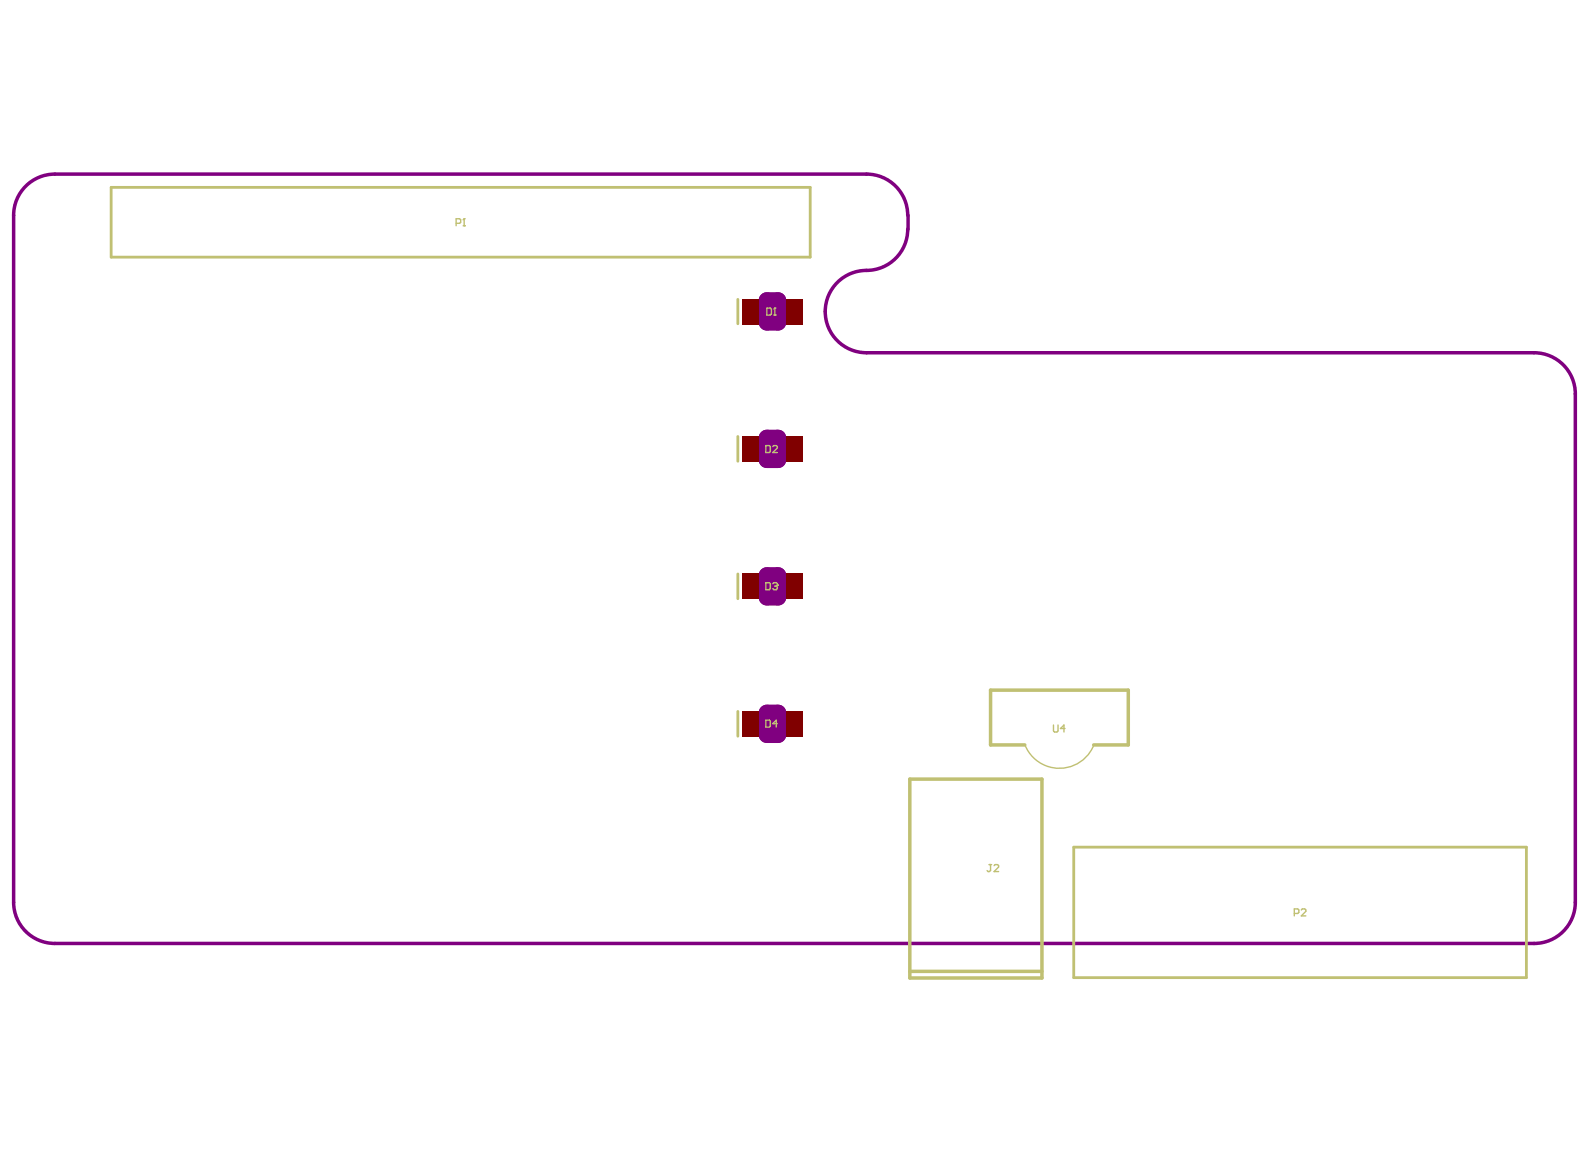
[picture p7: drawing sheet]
<svg xmlns="http://www.w3.org/2000/svg" width="281mm" height="204mm" viewBox="0 0 281 204" stroke-linecap="round" stroke-linejoin="round" font-family="sans-serif">
<path d="M160.1 38a7.3 7.3 0 0 0-7.3-7.3h-143.1a7.3 7.3 0 0 0-7.3 7.3v121.2a7.3 7.3 0 0 0 7.3 7.2h260.9a7.3 7.3 0 0 0 7.3-7.2v-89.7a7.3 7.3 0 0 0-7.3-7.3h-117.8a7.3 7.3 0 0 1-7.2-7.2 7.3 7.3 0 0 1 7.2-7.3 7.3 7.3 0 0 0 7.3-7.3M160.2 38v2.4" fill="none" stroke="#800080" stroke-width=".62"/>
<path d="M135.3 53h1.9v3.9h-1.9zM135.3 77.2h1.9v3.9h-1.9zM135.3 101.5h1.9v3.9h-1.9zM135.3 125.7h1.9v3.9h-1.9z" fill="none" stroke="#800080" stroke-width="2.9"/>
<g fill="#800000">
<path d="M138.7 125.4h2.9v4.5h-2.9z" fill-rule="evenodd"/>
<path d="M130.9 125.4h2.9v4.5h-2.9z" fill-rule="evenodd"/>
<path d="M138.7 101.2h2.9v4.5h-2.9z" fill-rule="evenodd"/>
<path d="M131 101.2h2.8v4.5h-2.8z" fill-rule="evenodd"/>
<path d="M138.7 52.7h2.9v4.5h-2.9z" fill-rule="evenodd"/>
<path d="M130.9 52.7h2.9v4.5h-2.9z" fill-rule="evenodd"/>
<path d="M138.7 77h2.9v4.5h-2.9z" fill-rule="evenodd"/>
<path d="M130.9 77h2.9v4.5h-2.9z" fill-rule="evenodd"/>
</g>
<path d="M160.5 137.4h23.3v35.1h-23.3zM180.8 131.4h-6.1v-9.7h24.3v9.7h-6.1M160.5 171.3h23.3" fill="none" stroke="#c0c073" stroke-width=".62"/>
<path d="M19.6 33h123.3v12.4h-123.3zM130.1 52.8v4.3M130.1 77v4.4M130.1 101.2v4.4M130.1 125.5v4.4M189.4 149.4h79.8v23h-79.8z" fill="none" stroke="#c0c073" stroke-width=".49"/>
<g fill="none" stroke="#c0c073" stroke-width=".25">
<path d="M80.5 39.4h.6l.2-.2v-.4l-.2-.2h-.6v1.2M81.7 39.8h.4M81.9 38.6h.1M81.9 38.6l-.2 .2M81.9 38.6v1.2M135.3 54.3h.6l.2 .2v.9l-.2 .2h-.6zM136.5 55.6h.4M136.7 54.3h.1M136.7 54.3v1.3M136.7 54.3l-.2 .2M135.1 78.6h.6l.2 .2v.8l-.2 .2h-.6zM136.3 78.8l.2-.2h.4l.2 .2v.2l-.8 .8h.8"/>
<path d="M135.1 102.8h.6l.2 .2v.8l-.2 .2h-.6zM136.3 103l.2-.2h.4l.2 .2v.2M136.7 103.4h.2M136.9 103.4l.2 .2v.2l-.2 .2h-.4l-.2-.2M137.1 103.2h.1M137.1 103.2l-.2 .2M135.1 127h.6l.2 .2v.9l-.2 .2h-.6zM137.1 127.6h-.8l.6-.6v1.3M180.8 131.4a6.5 6.5 0 0 0 6.1 4.1 6.5 6.5 0 0 0 6-4.1M185.8 127.9v1l.2 .2h.4l.2-.2v-1M187.9 128.5h-.8l.6-.6v1.2M174.5 152.5h.4"/>
<path d="M174.7 152.5v1.1l-.2 .1-.4-.1M175.3 152.7l.2-.2h.5l.1 .2v.2l-.8 .8h.8M228.3 161.1h.6l.2-.2v-.4l-.2-.2h-.6v1.3M229.5 160.5l.2-.2h.5l.1 .2v.3l-.8 .8h.8"/>
</g>
</svg>
